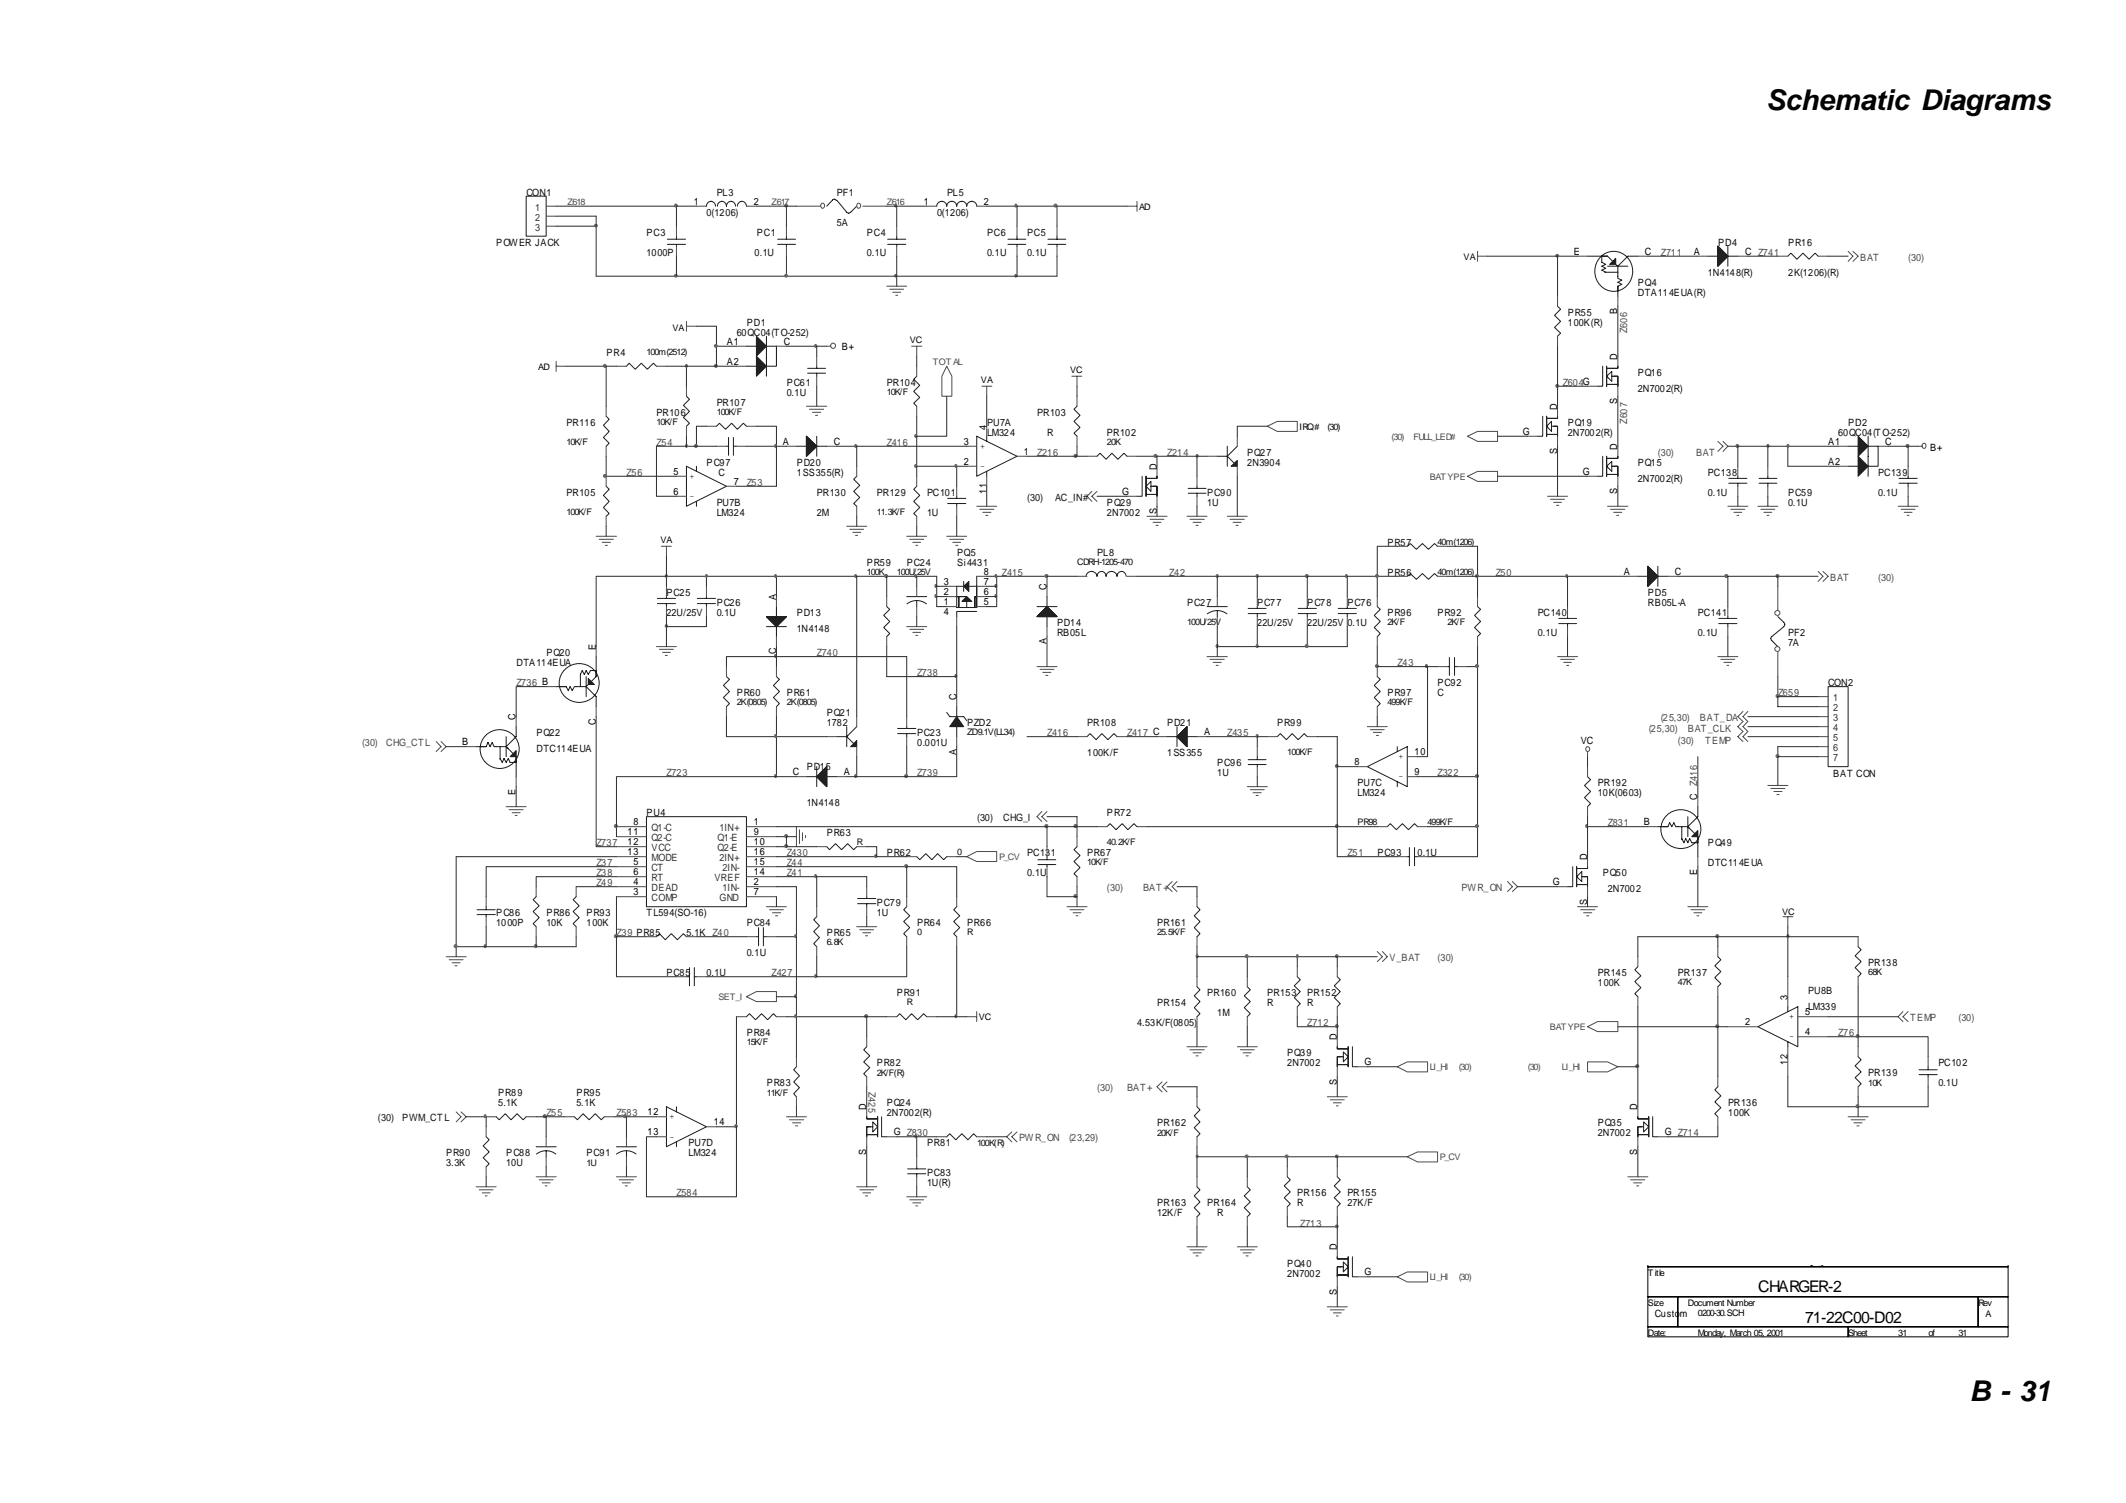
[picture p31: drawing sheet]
<svg xmlns="http://www.w3.org/2000/svg" width="297mm" height="210mm" viewBox="0 0 297 210" stroke-linecap="round" stroke-linejoin="round" font-family="sans-serif">
<defs><g id="words">
<g font-size="4">
<text x="246.7" y="15.4">Schematic Diagrams</text>
<text x="275.2" y="195.6">B - 31</text>
</g>
<g font-size="2.2">
<text x="242.8" y="176.4">ÂÅ¤Ñ ¹q ¸£</text>
<text x="245.6" y="180.4">CHARGER-2</text>
<text x="252.2" y="184.7">71-22C00-D02</text>
</g>
<g font-size="1.4" fill="#0d0d0d">
<text x="73.6" y="27.4">CON1</text>
<text x="100.1" y="27.4">PL3</text>
<text x="116.9" y="27.4">PF1</text>
<text x="132.3" y="27.4">PL5</text>
<text x="69.3" y="34.3">POWER JACK</text>
<text x="90.3" y="32.9">PC3</text>
<text x="90.3" y="35.7">1000P</text>
<text x="98.7" y="30.1">0(1206)</text>
<text x="105.4" y="35.7">0.1U</text>
<text x="105.7" y="32.9">PC1</text>
<text x="116.9" y="31.5">5A</text>
<text x="121.1" y="32.9">PC4</text>
<text x="121.1" y="35.7">0.1U</text>
<text x="130.9" y="30.1">0(1206)</text>
<text x="137.9" y="32.9">PC6</text>
<text x="137.9" y="35.7">0.1U</text>
<text x="143.5" y="32.9">PC5</text>
<text x="143.5" y="35.7">0.1U</text>
<text x="240.1" y="34.3">PD4</text>
<text x="249.8" y="34.3">PR16</text>
<text x="228.8" y="39.9">PQ4</text>
<text x="228.8" y="41.3">DTA114EUA(R)</text>
<text x="238.6" y="38.5">1N4148(R)</text>
<text x="249.8" y="38.5">2K(1206)(R)</text>
<text x="102.9" y="46.9">60QC04(TO-252)</text>
<text x="104.3" y="45.5">PD1</text>
<text x="219.1" y="44.1">PR55</text>
<text x="219.1" y="45.5">100K(R)</text>
<text x="84.7" y="49.7">PR4</text>
<text x="109.9" y="53.9">PC61</text>
<text x="123.9" y="53.9">PR104</text>
<text x="228.8" y="52.5">PQ16</text>
<text x="79.1" y="59.5">PR116</text>
<text x="91.7" y="58.1">PR106</text>
<text x="100.1" y="56.7">PR107</text>
<text x="109.9" y="55.3">0.1U</text>
<text x="137.9" y="59.5">PU7A</text>
<text x="144.9" y="58.1">PR103</text>
<text x="219.1" y="59.5">PQ19</text>
<text x="228.8" y="54.7">2N7002(R)</text>
<text x="258.2" y="59.5">PD2</text>
<text x="98.7" y="65.1">PC97</text>
<text x="111.3" y="65.1">PD20</text>
<text x="137.9" y="60.9">LM324</text>
<text x="146.3" y="60.9">R</text>
<text x="154.7" y="60.9">PR102</text>
<text x="174.3" y="63.7">PQ27</text>
<text x="174.3" y="65.1">2N3904</text>
<text x="219.1" y="60.9">2N7002(R)</text>
<text x="228.8" y="65.1">PQ15</text>
<text x="256.8" y="60.9">60QC04(T O-252)</text>
<text x="79.1" y="69.3">PR105</text>
<text x="100.1" y="70.7">PU7B</text>
<text x="100.4" y="66.5">C</text>
<text x="111.3" y="66.5">1SS355(R)</text>
<text x="114.1" y="69.3">PR130</text>
<text x="122.5" y="69.3">PR129</text>
<text x="129.5" y="69.3">PC101</text>
<text x="154.7" y="70.7">PQ29</text>
<text x="168.7" y="69.3">PC90</text>
<text x="168.7" y="70.7">1U</text>
<text x="228.8" y="67.3">2N7002(R)</text>
<text x="238.6" y="66.5">PC138</text>
<text x="238.6" y="69.3">0.1U</text>
<text x="249.8" y="69.3">PC59</text>
<text x="249.8" y="70.7">0.1U</text>
<text x="262.4" y="66.5">PC139</text>
<text x="262.4" y="69.3">0.1U</text>
<text x="100.1" y="72.1">LM324</text>
<text x="114.1" y="72.1">2M</text>
<text x="129.5" y="72.1">1U</text>
<text x="133.7" y="77.6">PQ5</text>
<text x="153.3" y="77.6">PL8</text>
<text x="154.7" y="72.1">2N7002</text>
<text x="193.9" y="76.2">PR57</text>
<text x="93.1" y="83.2">PC25</text>
<text x="121.1" y="79">PR59</text>
<text x="126.7" y="79">PC24</text>
<text x="133.7" y="79">Si4431</text>
<text x="193.9" y="80.4">PR56</text>
<text x="230.2" y="83.2">PD5</text>
<text x="93.1" y="86">22U/25V</text>
<text x="100.1" y="84.6">PC26</text>
<text x="100.1" y="86">0.1U</text>
<text x="111.3" y="86">PD13</text>
<text x="111.3" y="88.3">1N4148</text>
<text x="147.7" y="87.4">PD14</text>
<text x="147.7" y="88.8">RB05L</text>
<text x="165.9" y="84.6">PC27</text>
<text x="175.7" y="84.6">PC77</text>
<text x="175.7" y="87.4">22U/25V</text>
<text x="182.6" y="84.6">PC78</text>
<text x="182.6" y="87.4">22U/25V 0.1U</text>
<text x="188.3" y="84.6">PC76</text>
<text x="193.9" y="86">PR96</text>
<text x="200.9" y="86">PR92</text>
<text x="214.9" y="86">PC140</text>
<text x="214.9" y="88.8">0.1U</text>
<text x="230.2" y="84.6">RB05L-A</text>
<text x="237.2" y="86">PC141</text>
<text x="237.2" y="88.8">0.1U</text>
<text x="249.8" y="88.8">PF2</text>
<text x="72.2" y="93">DTA114EUA</text>
<text x="76.4" y="91.6">PQ20</text>
<text x="200.9" y="95.8">PC92</text>
<text x="249.8" y="90.2">7A</text>
<text x="255.4" y="95.8">CON2</text>
<text x="102.9" y="97.2">PR60</text>
<text x="109.9" y="97.2">PR61</text>
<text x="115.5" y="100">PQ21</text>
<text x="115.5" y="101.4">1782</text>
<text x="135.1" y="101.4">PZD2</text>
<text x="151.9" y="101.4">PR108</text>
<text x="163.1" y="101.4">PD21</text>
<text x="178.5" y="101.4">PR99</text>
<text x="193.9" y="97.2">PR97</text>
<text x="200.9" y="97.2">C</text>
<text x="75" y="102.8">PQ22</text>
<text x="75" y="105">DTC114EUA</text>
<text x="112.7" y="107.5">PD15</text>
<text x="128.1" y="102.8">PC23</text>
<text x="128.1" y="104.2">0.001U</text>
<text x="151.9" y="105.6">100K/F</text>
<text x="163.1" y="105.6">1SS355</text>
<text x="170.1" y="107">PC96</text>
<text x="90.3" y="114">PU4</text>
<text x="112.7" y="112.6">1N4148</text>
<text x="154.7" y="114">PR72</text>
<text x="170.1" y="108.4">1U</text>
<text x="189.7" y="109.8">PU7C</text>
<text x="189.7" y="111.2">LM324</text>
<text x="223.2" y="109.8">PR192</text>
<text x="223.2" y="111.2">10K(0603)</text>
<text x="256.1" y="108.5">BAT CON</text>
<text x="115.5" y="116.8">PR63</text>
<text x="123.9" y="119.6">PR62</text>
<text x="143.5" y="119.6">PC131</text>
<text x="151.9" y="119.6">PR67</text>
<text x="192.5" y="119.6">PC93</text>
<text x="198.1" y="119.6">0.1U</text>
<text x="238.6" y="118.2">PQ49</text>
<text x="143.5" y="122.4">0.1U</text>
<text x="223.9" y="122.4">PQ50</text>
<text x="224.6" y="124.6">2N7002</text>
<text x="238.6" y="121">DTC114EUA</text>
<text x="69.3" y="127.9">PC86</text>
<text x="69.3" y="129.3">1000P</text>
<text x="76.4" y="127.9">PR86</text>
<text x="76.4" y="129.3">10K</text>
<text x="81.9" y="127.9">PR93</text>
<text x="81.9" y="129.3">100K</text>
<text x="90.3" y="127.9">TL594(SO-16)</text>
<text x="95.9" y="130.7">5.1K Z40</text>
<text x="104.3" y="129.3">PC84</text>
<text x="115.5" y="130.7">PR65</text>
<text x="122.5" y="126.5">PC79</text>
<text x="122.5" y="127.9">1U</text>
<text x="128.1" y="129.3">PR64</text>
<text x="135.1" y="129.3">PR66</text>
<text x="161.7" y="129.3">PR161</text>
<text x="93.1" y="136.3">PC85</text>
<text x="98.7" y="136.3">0.1U</text>
<text x="104.3" y="133.5">0.1U</text>
<text x="223.2" y="136.3">PR145</text>
<text x="223.2" y="137.7">100K</text>
<text x="234.4" y="136.3">PR137</text>
<text x="261" y="134.9">PR138</text>
<text x="125.3" y="139.1">PR91</text>
<text x="158.9" y="143.3">4.53K/F(0805)</text>
<text x="161.7" y="140.5">PR154</text>
<text x="168.7" y="139.1">PR160</text>
<text x="170.1" y="141.9">1M</text>
<text x="177.1" y="139.1">PR153</text>
<text x="177.1" y="140.5">R</text>
<text x="182.6" y="139.1">PR152</text>
<text x="182.6" y="140.5">R</text>
<text x="252.6" y="138.9">PU8B</text>
<text x="252.6" y="141.1">LM339</text>
<text x="104.3" y="144.7">PR84</text>
<text x="122.5" y="148.9">PR82</text>
<text x="179.9" y="147.5">PQ39</text>
<text x="179.9" y="148.9">2N7002</text>
<text x="270.8" y="148.9">PC102</text>
<text x="69.6" y="153.1">PR89</text>
<text x="69.6" y="154.5">5.1K</text>
<text x="80.5" y="153.1">PR95</text>
<text x="80.5" y="154.5">5.1K</text>
<text x="107.1" y="151.7">PR83</text>
<text x="123.9" y="154.5">PQ24</text>
<text x="123.9" y="155.9">2N7002(R)</text>
<text x="241.5" y="154.5">PR136</text>
<text x="241.5" y="155.9">100K</text>
<text x="261" y="150.3">PR139</text>
<text x="270.8" y="151.7">0.1U</text>
<text x="62.3" y="161.5">PR90</text>
<text x="70.7" y="161.5">PC88</text>
<text x="81.9" y="161.5">PC91</text>
<text x="96.2" y="160.1">PU7D</text>
<text x="96.2" y="161.5">LM324</text>
<text x="129.5" y="160.1">PR81</text>
<text x="161.7" y="157.3">PR162</text>
<text x="223.2" y="157.3">PQ35</text>
<text x="223.2" y="158.7">2N7002</text>
<text x="62.3" y="162.9">3.3K</text>
<text x="70.7" y="162.9">10U</text>
<text x="129.5" y="164.3">PC83</text>
<text x="129.5" y="165.7">1U(R)</text>
<text x="181.3" y="167.1">PR156</text>
<text x="188.3" y="167.1">PR155</text>
<text x="161.7" y="168.5">PR163</text>
<text x="161.7" y="169.9">12K/F</text>
<text x="168.7" y="168.5">PR164</text>
<text x="170.1" y="169.9">R</text>
<text x="181.3" y="168.5">R</text>
<text x="188.3" y="168.5">27K/F</text>
<text x="179.9" y="176.9">PQ40</text>
<text x="179.9" y="178.3">2N7002</text>
</g>
<g font-size="1.4" fill="#343434">
<text x="74.8" y="29.4">1</text>
<text x="74.8" y="30.8">2</text>
<text x="74.8" y="32.2">3</text>
<text x="256.1" y="97.9">1</text>
<text x="256.1" y="99.3">2</text>
<text x="256.1" y="100.7">3</text>
<text x="256.1" y="102.1">4</text>
<text x="256.1" y="103.5">5</text>
<text x="256.1" y="104.9">6</text>
<text x="256.1" y="106.3">7</text>
<text x="91" y="116.1">Q1-C</text>
<text x="91" y="117.5">Q2-C</text>
<text x="91" y="118.9">VCC</text>
<text x="100.3" y="117.5">Q1-E</text>
<text x="100.3" y="118.9">Q2-E</text>
<text x="100.5" y="116.1">1IN+</text>
<text x="91" y="120.3">MODE</text>
<text x="91" y="121.7">CT</text>
<text x="91" y="123.1">RT</text>
<text x="91" y="124.5">DEAD</text>
<text x="91" y="125.9">COMP</text>
<text x="99.8" y="123.1">VREF</text>
<text x="100.5" y="120.3">2IN+</text>
<text x="100.5" y="125.9">GND</text>
<text x="100.9" y="121.7">2IN-</text>
<text x="100.9" y="124.5">1IN-</text>
</g>
<g font-size="1.4">
<text x="96.9" y="28.6">1</text>
<text x="105.3" y="28.6">2</text>
<text x="129.1" y="28.6">1</text>
<text x="137.5" y="28.6">2</text>
<text x="219.9" y="35.6">E</text>
<text x="229.8" y="35.6">C</text>
<text x="236.7" y="35.6">A</text>
<text x="243.8" y="35.6">C Z741</text>
<text x="226" y="43.9" transform="rotate(-90 226 43.9)">B</text>
<text x="101.5" y="48.1">A1</text>
<text x="101.5" y="50.9">A2</text>
<text x="109.5" y="48.1">C</text>
<text x="117.6" y="48.9">B+</text>
<text x="226" y="50.2" transform="rotate(-90 226 50.2)">D</text>
<text x="137.8" y="60" transform="rotate(-90 137.8 60)">4</text>
<text x="217.6" y="57.2" transform="rotate(-90 217.6 57.2)">D</text>
<text x="226" y="56.5" transform="rotate(-90 226 56.5)">S</text>
<text x="109.4" y="62.2">A</text>
<text x="116.5" y="62.2">C</text>
<text x="134.7" y="62.2">3</text>
<text x="134.7" y="64.9">2</text>
<text x="143.1" y="63.5">1</text>
<text x="161.6" y="65.6" transform="rotate(-90 161.6 65.6)">D</text>
<text x="212.7" y="60.8">G</text>
<text x="217.6" y="63.5" transform="rotate(-90 217.6 63.5)">S</text>
<text x="226" y="62.8" transform="rotate(-90 226 62.8)">D</text>
<text x="255.4" y="62.2">A1</text>
<text x="255.4" y="64.9">A2</text>
<text x="263.4" y="62.2">C</text>
<text x="269.7" y="63">B+</text>
<text x="94.1" y="66.3">5</text>
<text x="94.1" y="69.1">6</text>
<text x="102.5" y="67.7">7</text>
<text x="137.8" y="69.1" transform="rotate(-90 137.8 69.1)">11</text>
<text x="156.8" y="69.1">G</text>
<text x="161.6" y="71.8" transform="rotate(-90 161.6 71.8)">S</text>
<text x="221.1" y="66.3">G</text>
<text x="226" y="69.1" transform="rotate(-90 226 69.1)">S</text>
<text x="108.4" y="83.7" transform="rotate(-90 108.4 83.7)">A</text>
<text x="131.9" y="83.1">2</text>
<text x="131.9" y="81.7">3</text>
<text x="137.5" y="83.1">6</text>
<text x="137.5" y="81.7">7</text>
<text x="137.5" y="80.3">8</text>
<text x="146.2" y="82.3" transform="rotate(-90 146.2 82.3)">C</text>
<text x="226.9" y="80.3">A</text>
<text x="234" y="80.3">C</text>
<text x="131.9" y="85.9">4</text>
<text x="131.9" y="84.5">1</text>
<text x="137.5" y="84.5">5</text>
<text x="83.3" y="90.7" transform="rotate(-90 83.3 90.7)">E</text>
<text x="108.4" y="91.4" transform="rotate(-90 108.4 91.4)">C</text>
<text x="146.2" y="90" transform="rotate(-90 146.2 90)">A</text>
<text x="72" y="100.5" transform="rotate(-90 72 100.5)">C</text>
<text x="83.3" y="101.2" transform="rotate(-90 83.3 101.2)">C</text>
<text x="133.6" y="97.7" transform="rotate(-90 133.6 97.7)">C</text>
<text x="64.6" y="104.1">B</text>
<text x="133.6" y="105.4" transform="rotate(-90 133.6 105.4)">A</text>
<text x="168.3" y="102.7">A</text>
<text x="189.3" y="106.9">8</text>
<text x="197.6" y="105.5">10</text>
<text x="220.9" y="103.9">VC</text>
<text x="72" y="111" transform="rotate(-90 72 111)">E</text>
<text x="110.8" y="108.3">C</text>
<text x="117.9" y="108.3">A</text>
<text x="197.6" y="108.3">9</text>
<text x="237.1" y="111.7" transform="rotate(-90 237.1 111.7)">C</text>
<text x="87.7" y="116.6">11</text>
<text x="87.7" y="118">12</text>
<text x="87.7" y="119.4">13</text>
<text x="88.5" y="115.2">8</text>
<text x="105.3" y="115.2">1</text>
<text x="105.3" y="116.6">9</text>
<text x="105.3" y="118">10</text>
<text x="105.3" y="119.4">16</text>
<text x="229.7" y="115.2">B</text>
<text x="88.5" y="120.8">5</text>
<text x="88.5" y="122.2">6</text>
<text x="88.5" y="123.6">4</text>
<text x="88.5" y="125">3</text>
<text x="105.3" y="120.8">15</text>
<text x="105.3" y="122.2">14</text>
<text x="105.3" y="123.6">2</text>
<text x="105.3" y="125">7</text>
<text x="216.9" y="123.6">G</text>
<text x="221.8" y="120.1" transform="rotate(-90 221.8 120.1)">D</text>
<text x="237.1" y="122.2" transform="rotate(-90 237.1 122.2)">E</text>
<text x="221.8" y="126.4" transform="rotate(-90 221.8 126.4)">S</text>
<text x="243.8" y="143.2">2</text>
<text x="249.7" y="139.6" transform="rotate(-90 249.7 139.6)">3</text>
<text x="252.2" y="141.8">5</text>
<text x="186.8" y="145.2" transform="rotate(-90 186.8 145.2)">D</text>
<text x="190.7" y="148.8">G</text>
<text x="249.7" y="148.7" transform="rotate(-90 249.7 148.7)">12</text>
<text x="252.2" y="144.6">4</text>
<text x="90.4" y="155.8">12</text>
<text x="121" y="155" transform="rotate(-90 121 155)">D</text>
<text x="186.8" y="151.5" transform="rotate(-90 186.8 151.5)">S</text>
<text x="228.8" y="155" transform="rotate(-90 228.8 155)">D</text>
<text x="90.4" y="158.5">13</text>
<text x="99.7" y="157.1">14</text>
<text x="121" y="161.3" transform="rotate(-90 121 161.3)">S</text>
<text x="124.9" y="158.5">G Z830</text>
<text x="228.8" y="161.3" transform="rotate(-90 228.8 161.3)">S</text>
<text x="232.6" y="158.5">G Z714</text>
<text x="186.8" y="174.6" transform="rotate(-90 186.8 174.6)">D</text>
<text x="190.7" y="178.1">G</text>
<text x="186.8" y="180.9" transform="rotate(-90 186.8 180.9)">S</text>
<text x="231.2" y="184">Custom</text>
</g>
<g font-size="1.4" fill="#4a4a4a">
<text x="232.1" y="35.7">Z711</text>
<text x="259.9" y="36.4">BAT</text>
<text x="266.6" y="36.4">(30)</text>
<text x="227.4" y="46.6" transform="rotate(-90 227.4 46.6)">Z606</text>
<text x="218.3" y="53.9">Z604G</text>
<text x="227.4" y="59.1" transform="rotate(-90 227.4 59.1)">Z607</text>
<text x="91.7" y="62.3">Z54</text>
<text x="123.9" y="62.3">Z416</text>
<text x="144.9" y="63.7">Z216</text>
<text x="163.1" y="63.7">Z214</text>
<text x="231.6" y="63.7">(30)</text>
<text x="237" y="63.7">BAT</text>
<text x="87.5" y="66.5">Z56</text>
<text x="104.3" y="67.9">Z53</text>
<text x="140" y="80.4">Z415</text>
<text x="163.3" y="80.4">Z42</text>
<text x="209" y="80.4">Z50</text>
<text x="255.7" y="81.1">BAT</text>
<text x="262.4" y="81.1">(30)</text>
<text x="72.2" y="95.8">Z736 B</text>
<text x="114.1" y="91.6">Z740</text>
<text x="128.1" y="94.4">Z738</text>
<text x="195.3" y="93">Z43</text>
<text x="232.1" y="100.7">(25,30)</text>
<text x="237.5" y="100.7">BAT_DA</text>
<text x="248.4" y="97.2">Z659</text>
<text x="50.6" y="104.2">(30)</text>
<text x="54" y="104.2">CHG_CTL</text>
<text x="146.3" y="102.8">Z416</text>
<text x="157.5" y="102.8">Z417 C</text>
<text x="171.5" y="102.8">Z435</text>
<text x="230.4" y="102.2">(25,30)</text>
<text x="234.4" y="103.9">(30)</text>
<text x="235.8" y="102.2">BAT_CLK</text>
<text x="238.2" y="103.9">TEMP</text>
<text x="93.1" y="108.4">Z723</text>
<text x="128.1" y="108.4">Z739</text>
<text x="200.9" y="108.4">Z322</text>
<text x="237.1" y="109.7" transform="rotate(-90 237.1 109.7)">Z416</text>
<text x="83.3" y="118.2">Z737</text>
<text x="109.9" y="119.6">Z430</text>
<text x="188.3" y="119.6">Z51</text>
<text x="224.6" y="115.4">Z831</text>
<text x="83.3" y="123.7">Z49</text>
<text x="83.3" y="121">Z37</text>
<text x="83.3" y="122.4">Z38</text>
<text x="109.9" y="122.4">Z41</text>
<text x="109.9" y="121">Z44</text>
<text x="154.7" y="124.5">(30)</text>
<text x="159.7" y="124.5">BAT +</text>
<text x="204.2" y="124.5">PWR_ON</text>
<text x="86.1" y="130.7">Z39 PR85</text>
<text x="107.8" y="136.3">Z427</text>
<text x="194.1" y="134.2">V_BAT</text>
<text x="200.9" y="134.2">(30)</text>
<text x="182.6" y="143.3">Z712</text>
<text x="266.9" y="142.6">TEMP</text>
<text x="273.6" y="142.6">(30)</text>
<text x="256.8" y="144.7">Z76</text>
<text x="76.3" y="155.9">Z55</text>
<text x="86.1" y="155.9">Z583</text>
<text x="121.4" y="152.5" transform="rotate(90 121.4 152.5)">Z425</text>
<text x="153.3" y="152.4">(30)</text>
<text x="157.5" y="152.4">BAT+</text>
<text x="142.4" y="159.4">PW R_ON</text>
<text x="149.4" y="159.4">(23,29)</text>
<text x="94.5" y="167.1">Z584</text>
<text x="181.7" y="171.3">Z713</text>
</g>
<g font-size="1.4" fill="#101010">
<text x="143.5" y="69.9">(30)</text>
<text x="147.4" y="69.9">AC_IN#</text>
<text x="136.5" y="114.7">(30)</text>
<text x="140.1" y="114.7">CHG_I</text>
<text x="52.8" y="156.6">(30)</text>
<text x="56.2" y="156.6">PWM_CT L</text>
</g>
<g font-size="1.3" fill="#4a4a4a">
<text x="79.3" y="28.6">Z618</text>
<text x="107.8" y="28.6">Z617</text>
<text x="123.9" y="28.6">Z616</text>
<text x="130.3" y="51">TOT AL</text>
<text x="194.4" y="61.4">(30)</text>
<text x="197.5" y="61.4">FULL_LED#</text>
<text x="199.8" y="67">BATYPE</text>
<text x="139.6" y="120.1">P_CV</text>
<text x="100.4" y="139.7">SET_I</text>
<text x="216.5" y="143.9">BATYPE</text>
<text x="199.8" y="149.5">LI_HI</text>
<text x="203.8" y="149.5">(30)</text>
<text x="213.5" y="149.5">(30)</text>
<text x="218.2" y="149.5">LI_HI</text>
<text x="201.1" y="162.1">P_CV</text>
<text x="199.8" y="178.8">LI_HI</text>
<text x="203.8" y="178.8">(30)</text>
</g>
<g font-size="1.3">
<text x="159.2" y="29.3">AD</text>
<text x="204.5" y="36.3">VA</text>
<text x="94" y="46.2">VA</text>
<text x="127.1" y="47.9">VC</text>
<text x="75.2" y="51.7">AD</text>
<text x="137.1" y="53.5">VA</text>
<text x="149.5" y="52.1">VC</text>
<text x="181.5" y="60">IRQ#</text>
<text x="185.5" y="60">(30)</text>
<text x="92.3" y="75.8">VA</text>
<text x="249" y="127.8">VC</text>
<text x="136.8" y="142.5">VC</text>
<text x="230.2" y="178.1">Title</text>
<text x="230.2" y="182.3">Size</text>
<text x="235.8" y="182.3">Document Number</text>
<text x="237.2" y="183.7">0200-30.SCH</text>
<text x="276.4" y="182.3">Rev</text>
<text x="277.4" y="183.9">A</text>
<text x="230.2" y="186.5">Date:</text>
<text x="237.2" y="186.5">Monday, March 05, 2001</text>
<text x="258.2" y="186.5">Sheet</text>
<text x="265.2" y="186.5">31</text>
<text x="269.4" y="186.5">of</text>
<text x="273.6" y="186.5">31</text>
</g>
<g font-size="1.3" fill="#0d0d0d">
<text x="90.3" y="49.6">100m(2512)</text>
<text x="91.7" y="59.4">10K/F</text>
<text x="100.1" y="58">100K/F</text>
<text x="123.9" y="55.2">10K/F</text>
<text x="79.1" y="62.2">10K/F</text>
<text x="154.7" y="62.2">20K</text>
<text x="79.1" y="71.9">100K/F</text>
<text x="122.5" y="71.9">11.3K/F</text>
<text x="200.9" y="76.1">40m(1206)</text>
<text x="121.1" y="80.3">100K</text>
<text x="125.3" y="80.3">100U/25V</text>
<text x="150.5" y="78.9">CDRH-1205-470</text>
<text x="200.9" y="80.3">40m(1206)</text>
<text x="165.9" y="87.3">100U/25V</text>
<text x="193.9" y="87.3">2K/F</text>
<text x="202.2" y="87.3">2K/F</text>
<text x="102.9" y="98.5">2K(0805)</text>
<text x="109.9" y="98.5">2K(0805)</text>
<text x="193.9" y="98.5">499K/F</text>
<text x="135.1" y="102.7">ZD9.1V(LL34)</text>
<text x="179.9" y="105.5">100K/F</text>
<text x="119.7" y="118">R</text>
<text x="133.7" y="119.4">0</text>
<text x="154.7" y="118">40.2K/F</text>
<text x="189.7" y="115.2">PR98</text>
<text x="199.5" y="115.2">499K/F</text>
<text x="151.9" y="120.8">10K/F</text>
<text x="128.1" y="130.6">0</text>
<text x="135.1" y="130.6">R</text>
<text x="161.7" y="130.6">25.5K/F</text>
<text x="115.5" y="132">6.8K</text>
<text x="234.4" y="137.6">47K</text>
<text x="261" y="136.2">68K</text>
<text x="126.7" y="140.4">R</text>
<text x="104.3" y="146">15K/F</text>
<text x="107.1" y="153">11K/F</text>
<text x="122.5" y="150.2">2K/F(R)</text>
<text x="261" y="151.6">10K</text>
<text x="136.5" y="160">100K(R)</text>
<text x="161.7" y="158.6">20K/F</text>
<text x="81.9" y="162.8">1U</text>
</g>
<g font-size="1.3" fill="#1b1b1b">
<text x="136.9" y="62.7">+</text>
<text x="136.9" y="65.5">-</text>
<text x="96.3" y="66.9">+</text>
<text x="96.3" y="69.7">-</text>
<text x="195.4" y="106.1">+</text>
<text x="195.4" y="108.8">-</text>
<text x="250" y="142.4">+</text>
<text x="250" y="145.2">-</text>
<text x="93.5" y="156.3">+</text>
<text x="93.5" y="159.1">-</text>
</g>
</g></defs>
<path d="M230.2 174.1h50.4v2.8h-50.4zM230.2 176.9h50.4v4.2h-50.4zM230.2 181.1h4.2v4.2h-4.2zM230.2 185.3h28v1.4h-28zM234.4 181.1h42v4.2h-42zM258.2 185.3h22.4v1.4h-22.4zM276.4 181.1h4.2v4.2h-4.2z" fill="none" stroke="#000" stroke-width=".14"/>
<g fill="none" stroke="#4a4a4a" stroke-width=".14">
<path d="M123.9 40h2.8M157.5 28.8h1.4M158.9 28.1v1.4M206.4 35.8h1.4M206.4 35.1v1.4M258.2 35.1l.7 .7-.7 .7M258.9 35.1l.7 .7-.7 .7M77.7 51.1h1.4M77.7 50.5v1.4M84.7 56.7v1.4M86.1 51.1h1.4M91.7 51.1h1.4"/>
<path d="M95.9 45.6h1.4M95.9 44.9v1.4M98.7 59.5h1.4M102.9 51.1h1.4M102.9 48.4h1.4M104.3 59.5h1.4M108.5 48.4h1.4M112.7 56.7h2.8M113.1 57.2h2M113.5 57.6h1.2M113.9 58h.3M114.1 49.7v1.4"/>
<path d="M114.1 52.5v1.4M115.5 48.4h.6M124.3 40.4h2M124.7 40.8h1.1M125.2 41.2h.2M127.4 48.4h1.4M128.1 48.4v1.3M128.1 51.1v1.4M128.1 56.7v1.4M137.2 53.9h1.4M137.9 53.9v1.4M149.8 52.5h1.4"/>
<path d="M150.5 52.5v1.4M150.5 55.3v1.4M83.3 74.9h2.8M83.7 75.3h2M84.1 75.7h1.2M84.6 76.2h.3M84.7 62.3v1.4M84.7 66.5v1.4M84.7 72.1v1.4M92.4 76.3h1.4M93.1 76.3v1.4M94.5 69.3h1.4"/>
<path d="M94.5 66.5h1.4M100.1 62.3h1.4M101.5 67.9h1.4M102.9 62.3h1.4M109.9 62.3h1.4M115.5 62.3h1.4M118.3 73.5h2.8M118.7 73.9h2M119.1 74.3h1.1M119.5 74.8h.3M119.7 65.1v1.4M119.7 70.7v1.4"/>
<path d="M126.7 74.9h2.8M127.1 75.3h2M127.5 75.7h1.1M128 76.2h.2M132.3 74.9h2.8M132.7 75.3h1.9M133.1 75.7h1.1M133.5 76.2h.3M133.7 67.9v1.4M133.7 70.7v1.4M136.5 70.7h2.8M136.9 71.1h2"/>
<path d="M137.3 71.6h1.2M137.7 72h.3M150.5 60.9v1.4M151.9 63.7h1.4M152.6 68.6l-.7 .7 .7 .7M153.3 68.6l-.7 .7 .7 .7M157.5 63.7h1.4M160.3 72.1h2.7M160.7 72.5h1.9M161.1 72.9h1.1M161.5 73.4h.3M165.8 72.1h2.8"/>
<path d="M166.3 72.5h2M166.7 72.9h1.1M167.1 73.4h.3M167.2 66.5v1.4M167.2 69.3v1.4M168.6 63.7h1.5M171.5 72.1h2.8M171.9 72.5h1.9M172.3 72.9h1.1M172.7 73.4h.3M172.9 60.9v1.4M172.9 65.1v1.4"/>
<path d="M195.2 76.3h1.4M200.9 76.3h1.3M216.2 69.3h2.8M216.6 69.7h2M217.1 70.2h1.1M217.5 70.6h.3M224.6 70.7h2.8M225 71.1h2M225.4 71.6h1.2M225.9 72h.3M240 61.6l.7 .7-.7 .7M240.7 61.6l.7 .7-.7 .7"/>
<path d="M241.4 70.7h2.8M241.8 71.1h2M242.3 71.6h1.1M242.7 72h.2M245.6 70.7h2.8M246 71.1h2M246.4 71.6h1.1M246.9 72h.3M247 65.1v1.4M247 67.9v1.4M254 79.8l.7 .7-.7 .7M254.7 79.8l.7 .7-.7 .7"/>
<path d="M256.8 62.3h1.4M256.8 65.1h1.4M262.4 62.3h1.4M265.2 70.7h2.8M265.6 71.1h2M266 71.6h1.1M266.5 72h.2M268 62.3h.5M268.7 62a.32 .32 0 0 1 .4 .3 .32 .32 0 0 1-.4 .3 .4 .4 0 0 1 0-.6zM91.7 90.3h2.8M92.1 90.7h2M92.6 91.1h1.1"/>
<path d="M92.9 91.5h.3M126.7 87.5h2.8M127.1 87.9h2M127.5 88.3h1.1M128 88.7h.2M144.9 93.1h2.8M145.3 93.5h2M145.7 93.9h1.1M146.1 94.3h.3M168.6 91.7h2.9M169.1 92.1h1.9M169.5 92.5h1.1"/>
<path d="M169.9 92.9h.3M192.4 83.3v1.4M192.4 88.9v1.4M192.4 93.1v1.4M192.4 98.7v1.4M200.9 93.1h1.3M203.6 93.1h1.4M206.4 83.3v1.4M206.4 88.9v1.4M217.6 91.7h2.8M218 92.1h2M218.5 92.5h1.1"/>
<path d="M218.9 92.9h.3M240 91.7h2.8M240.4 92.1h2M240.9 92.5h1.1M241.3 92.9h.2M243.5 99.4l-.7 .7 .7 .7-.7 .7 .7 .7-.7 .7 .7 .7M244.2 99.4l-.7 .7 .7 .7-.7 .7 .7 .7-.7 .7 .7 .7M60.9 103.6l.7 .7-.7 .7M61.6 103.6l.7 .7-.7 .7M70.7 112.7h2.8M71.1 113.1h2M71.6 113.5h1.1"/>
<path d="M72 113.9h.2M111.3 115.5v2.7M111.7 115.9v1.9M112.1 116.3v1.1M112.5 116.7v.3M145.6 113.3l-.7 .8 .7 .6M146.3 113.3l-.7 .8 .7 .6M150.5 102.9h1.4M153.3 115.5h1.4M156.1 102.9h1.4M158.9 115.5h1.4M161.7 102.9h1.3"/>
<path d="M167.2 102.9h1.4M174.3 109.9h2.8M174.7 110.3h1.9M175.1 110.7h1.1M175.5 111.1h.3M175.7 104.3v1.4M175.7 107.1v1.4M177.1 102.9h1.4M182.6 102.9h1.4M189.6 107.1h1.4M191 101.5h2.8M191.5 101.9h1.9"/>
<path d="M191.9 102.3h1.1M192.3 102.7h.3M192.4 115.5h1.4M195.2 119.6h1.4M196.6 105.7h1.5M196.6 108.5h1.5M198.1 115.5h1.4M198.1 119.6h1.4M221.7 104.3a.31 .31 0 0 1 .4 .3 .31 .31 0 0 1-.4 .3 .39 .39 0 0 1 0-.6zM221.8 105.1v.6M247 109.7h2.8M247.4 110.1h2"/>
<path d="M247.8 110.5h1.2M248.3 111h.3M62.3 133.6h2.8M62.8 134h1.9M63.2 134.5h1.1M63.6 134.9h.3M67.9 125.2v1.4M67.9 128v1.4M74.9 123.8v1.4M74.9 129.4v1.4M80.5 123.8v1.4M80.5 129.4v1.4"/>
<path d="M90.3 130.8h1.4M95.9 130.8h1.4M104.3 130.8h1.4M107.1 126.6h2.8M107.1 130.8h1.4M107.5 127h2M107.9 127.5h1.2M108.4 127.9h.3M114.1 126.6v1.4M114.1 132.2v1.4M119.7 129.4h2.8M120.1 129.8h2"/>
<path d="M120.5 130.3h1.1M120.9 130.7h.3M149.1 126.6h2.8M149.5 127h1.9M149.9 127.5h1.1M150.3 127.9h.3M163.8 123.1l-.8 .7 .8 .7M164.4 123.1l-.6 .7 .6 .7M192.4 132.9l.7 .7-.7 .7M193.1 132.9l.7 .7-.7 .7M210.6 123.1l.7 .7-.7 .7M211.3 123.1l.7 .7-.7 .7"/>
<path d="M220.4 126.6h2.8M220.8 127h2M221.3 127.5h1.1M221.7 127.9h.3M235.8 126.6h2.8M236.2 127h2M236.7 127.5h1.1M237.1 127.9h.2M249.1 128h1.4M249.8 128v1.4M63.7 155.3l.7 .7-.7 .7M64.4 155.3l.7 .7-.7 .7"/>
<path d="M67.9 156h1.4M67.9 157.4v1.4M73.5 156h1.4M76.3 158.8v1.4M102.9 142h1.4M108.5 142h1.4M109.9 156h2.8M110.3 156.4h2M110.7 156.8h1.2M111.1 157.2h.3M111.3 147.6v1.4M111.3 153.2v1.4"/>
<path d="M121.1 144.8v1.4M121.1 150.4v1.4M123.9 142h1.4M129.5 142h1.4M135.1 142h1.4M136.5 141.3v1.4M141.4 158.1l-.7 .7 .7 .7M142.1 158.1l-.7 .7 .7 .7M162.4 151.1l-.7 .7 .7 .7M163 151.1l-.6 .7 .6 .7M165.8 146.2h2.8M166.3 146.6h2"/>
<path d="M166.7 147h1.1M167.1 147.5h.3M172.9 146.2h2.8M173.3 146.6h1.9M173.7 147h1.1M174.1 147.5h.3M185.4 153.2h2.8M185.9 153.6h1.9M186.3 154h1.1M186.7 154.4h.3M258.2 156h2.8M258.6 156.4h2"/>
<path d="M259 156.8h1.2M259.4 157.2h.3M265.9 141.3l-.7 .7 .7 .7M266.6 141.3l-.7 .7 .7 .7M66.5 165.7h2.8M67 166.2h1.9M67.4 166.6h1.1M67.8 167h.3M67.9 162.9v1.4M74.9 164.3h2.8M75.3 164.8h2M75.8 165.2h1.1"/>
<path d="M76.2 165.6h.2M76.3 161.6v1.3M86.1 164.3h2.8M86.5 164.8h2M86.9 165.2h1.2M87.4 165.6h.3M119.7 165.7h2.8M120.1 166.2h2M120.5 166.6h1.1M120.9 167h.3M126.7 167.1h2.8M127.1 167.6h2"/>
<path d="M127.5 168h1.1M128 168.4h.2M165.8 174.1h2.8M166.3 174.5h2M166.7 175h1.1M167.1 175.4h.3M172.9 174.1h2.8M173.3 174.5h1.9M173.7 175h1.1M174.1 175.4h.3M227.4 164.3h2.8M227.8 164.8h2"/>
<path d="M228.2 165.2h1.2M228.7 165.6h.3M185.4 182.5h2.8M185.9 182.9h1.9M186.3 183.4h1.1M186.7 183.8h.3"/>
<circle cx="116.4" cy="48.3" r=".35"/>
</g>
<g fill="none" stroke="#1b1b1b" stroke-width=".14">
<path d="M84.7 58.1l.4 .5-.8 .8 .8 .8-.8 .9 .8 .8-.4 .4M87.5 51.1l.4-.4 .9 .9 .8-.9 .8 .9 .9-.9 .4 .4M100.1 59.5l.4-.4 .9 .9 .8-.9 .8 .9 .9-.9 .4 .4M104.3 48.4h1.4M104.3 51.1h1.4M107.1 48.4h1.4v2.7h-1.4M107.1 47v5.5M112.8 52.1h2.5M112.8 51.4h2.5M114.1 51.1v.3M114.1 52.1v.4M128.1 52.5l-.4 .5 .8 .8-.8 .9 .8 .8-.8 .8 .4 .4"/>
<path d="M150.5 56.7l-.4 .5 .8 .8-.8 .9 .8 .8-.8 .8 .4 .4M84.7 67.9l.4 .4-.8 .9 .8 .8-.8 .9 .8 .8-.4 .4M95.9 65.1l5.6 2.8-5.6 2.8zM97.3 65.1v.7M97.3 70v.7M101.5 62.3h.3M101.8 61.1v2.5M102.5 62.3h.4M102.5 61.1v2.5M111.3 62.3h1.4M114.1 62.3h1.4M114.1 60.9v2.8"/>
<path d="M119.7 66.5l-.4 .4 .8 .9-.8 .8 .8 .9-.8 .8 .4 .4M132.4 70.3h2.5M132.4 69.6h2.5M133.7 69.3v.3M133.7 70.3v.4M153.3 63.7l.4-.4 .8 .8 .8-.8 .9 .8 .8-.8 .5 .4M166 68.9h2.5M166 68.2h2.5M167.2 67.9v.3M167.2 68.9v.4M170.1 63.7h1.4M171.5 62.3v2.8"/>
<path d="M172.9 62.3l-1.4 1.4 .9 1M196.6 76.3l.4-.4 .9 .8 .8-.8 .9 .8 .8-.8 .5 .4M245.8 67.5h2.5M245.8 66.8h2.5M247 66.5v.3M247 67.5v.4M258.2 62.3h1.4M258.2 65.1h1.4M261 62.3h1.4v2.8h-1.4M261 60.9v5.6M192.4 84.7l.5 .4-.9 .8 .9 .9-.9 .8 .9 .9-.5 .4M192.4 94.5l.5 .4-.9 .8 .9 .9-.9 .8 .9 .9-.5 .4"/>
<path d="M202.2 93.1h.3M202.5 91.8v2.5M203.2 93.1h.4M203.2 91.8v2.5M206.4 84.7l.5 .4-.9 .8 .9 .9-.9 .8 .9 .9-.5 .4M247.5 88.9a.41 .41 0 0 0 0 .6l.9 .8M248.4 86.1l.8 .8M249.2 87a.32 .32 0 0 1 0 .5M249.2 87.5l-1.7 1.4M151.9 102.9l.4-.4 .8 .8 .8-.8 .9 .8 .8-.8 .5 .4M154.7 115.5l.4-.5 .8 .9 .9-.9 .8 .9 .8-.9 .5 .5M163 102.9h1.4"/>
<path d="M164.4 101.5v2.8M165.8 102.9h1.4M174.4 106.1h2.5M174.4 106.8h2.5M175.7 105.7v.4M175.7 106.8v.3M178.5 102.9l.4-.4 .8 .8 .8-.8 .9 .8 .8-.8 .4 .4M191 107.1l5.6-2.8v5.6zM193.8 115.5l.4-.5 .9 .9 .8-.9 .9 .9 .8-.9 .5 .5M195.2 104.3v.7M195.2 109.1v.8M196.6 119.6h.3"/>
<path d="M196.9 118.4v2.5M197.6 119.6h.5M197.6 118.4v2.5M66.7 127h2.5M66.7 127.7h2.5M67.9 126.6v.4M67.9 127.7v.3M74.9 125.2l-.4 .5 .8 .8-.8 .8 .8 .9-.8 .8 .4 .4M80.5 125.2l-.4 .5 .8 .8-.8 .8 .8 .9-.8 .8 .4 .4M91.7 130.8l.4-.4 .8 .8 .9-.8 .8 .8 .9-.8 .4 .4M105.7 130.8h.3M106 129.5v2.6"/>
<path d="M106.7 130.8h.4M106.7 129.5v2.6M114.1 128l-.4 .4 .8 .9-.8 .8 .8 .8-.8 .9 .4 .4M67.9 158.8l.4 .4-.8 .8 .8 .9-.8 .8 .8 .8-.4 .4M69.3 156l.4 .4 .9-.9 .8 .9 .8-.9 .9 .9 .4-.4M104.3 142l.4-.4 .9 .8 .8-.8 .9 .8 .8-.8 .4 .4M111.3 149l-.4 .4 .8 .8-.8 .9 .8 .8-.8 .8 .4 .5M121.1 146.2l-.4 .4 .8 .9-.8 .8 .8 .8-.8 .9 .4 .4M125.3 142l.4-.4 .9 .8 .8-.8 .8 .8 .9-.8 .4 .4M74.9 160.2h2.8M76.3 160.7a2.19 2.19 0 0 0-1.3 .5M76.3 160.7a2.19 2.19 0 0 1 1.4 .5"/>
<path d="M76.3 160.7v.9"/>
</g>
<g fill="#1b1b1b" stroke="#1b1b1b" stroke-width=".14">
<path d="M172 65.1l.9-.8v.8z" fill-rule="evenodd"/>
<path d="M105.7 49.7l1.4 1.4-1.4 1.4z" fill-rule="evenodd"/>
<path d="M105.7 47l1.4 1.4-1.4 1.3z" fill-rule="evenodd"/>
<path d="M259.6 63.7l1.4 1.4-1.4 1.4z" fill-rule="evenodd"/>
<path d="M259.6 60.9l1.4 1.4-1.4 1.4z" fill-rule="evenodd"/>
<path d="M112.7 60.9l1.4 1.4-1.4 1.4z" fill-rule="evenodd"/>
<path d="M112.7 60.9l1.4 1.4-1.4 1.4z" fill-rule="evenodd"/>
<path d="M112.7 60.9l1.4 1.4-1.4 1.4z" fill-rule="evenodd"/>
<path d="M164.4 102.9l1.4-1.4v2.8z" fill-rule="evenodd"/>
<path d="M164.4 102.9l1.4-1.4v2.8z" fill-rule="evenodd"/>
<path d="M164.4 102.9l1.4-1.4v2.8z" fill-rule="evenodd"/>
</g>
<circle cx="248.3" cy="90.6" r=".35" fill="#fff" stroke="#4a4a4a" stroke-width=".14"/>
<path d="M248.4 91.1v3.4" fill="none" stroke="#4a4a4a" stroke-width=".14"/>
<circle cx="248.3" cy="85.6" r=".35" fill="#fff" stroke="#4a4a4a" stroke-width=".14"/>
<g fill="none" stroke="#4a4a4a" stroke-width=".14">
<path d="M97.3 28.8h1.4M104.3 28.8h1.4M109.9 31.6v1.4M109.9 34.4v1.4M125.3 31.6v1.4M125.3 34.4v1.4M129.5 28.8h1.4M136.5 28.8h1.4M142.1 31.6v1.4M142.1 34.4v1.4M147.7 31.6v1.4M147.7 34.4v1.4"/>
<path d="M137.9 59.5v1.4M135.1 62.3h1.4M135.1 65.1h1.4M137.9 66.5v1.4M142.1 63.7h1.4M170.1 83.3v1.4M170.1 86.1v1.4M175.7 83.3v1.4M175.7 86.1v1.4M182.6 83.3v1.4M182.6 86.1v1.4M188.2 83.3v1.4"/>
<path d="M188.2 86.1v1.4M248.4 81.9v3.4M254 97.3h1.4M254 98.7h1.4M114.1 118.2h1.4M119.7 118.2h1.4M126.7 119.6h1.4M132.3 119.6h1.4M254 100.1h1.4M254 101.5h1.4M254 102.9h1.4M254 104.3h1.4"/>
<path d="M254 105.7h1.4M126.7 125.2v1.4M126.7 130.8v1.4M133.7 125.2v1.4M133.7 130.8v1.4M240 132.2v1.4M240 137.8v1.4M259.6 130.8v1.4M259.6 136.4v1.4M78.8 156h1.4M84.4 156h1.4M87.5 158.8v1.4"/>
<path d="M91.7 156h1.4M91.7 158.8h1.4M98.7 157.4h1.4M259.6 146.2v1.4M259.6 151.8v1.4M87.5 161.6v1.3"/>
</g>
<g fill="none" stroke="#1b1b1b" stroke-width=".14">
<path d="M98.7 28.8a.64 .64 0 0 1 .6-.7 .64 .64 0 0 1 .7 .7M100.2 28.8a.64 .64 0 0 1 .7-.7 .64 .64 0 0 1 .6 .7 .64 .64 0 0 1 .6-.7 .64 .64 0 0 1 .7 .7M103 28.8a.64 .64 0 0 1 .7-.7 .64 .64 0 0 1 .6 .7M108.7 33.4h2.4M108.7 34.1h2.4M109.9 33v.4M109.9 34.1v.3M116.8 28l-.2-.2-.2 .1-.9 .9M116.9 27.9l1.4 1.7a.32 .32 0 0 0 .5 0M119.7 28.8l-.8 .8M124 33.4h2.6M124 34.1h2.6"/>
<path d="M125.3 33v.4M125.3 34.1v.3M130.9 28.8a.7 .7 0 0 1 .7-.7 .7 .7 0 0 1 .7 .7 .7 .7 0 0 1 .7-.7 .7 .7 0 0 1 .7 .7 .7 .7 0 0 1 .7-.7 .7 .7 0 0 1 .7 .7 .7 .7 0 0 1 .7-.7 .7 .7 0 0 1 .7 .7M140.8 33.4h2.5M140.8 34.1h2.5M142.1 33v.4M142.1 34.1v.3M146.4 33.4h2.5M146.4 34.1h2.5M147.7 33v.4M147.7 34.1v.3M136.5 60.9l5.6 2.8-5.6 2.8z"/>
<path d="M137.9 60.9v.7M137.9 65.8v.7M168.6 84.7h2.9M168.7 85.7a2.26 2.26 0 0 1 2.7 0M170.1 85.3v.8M174.4 85.7h2.5M174.4 85h2.5M175.7 84.7v.3M175.7 85.7v.4M181.4 85.7h2.5M181.4 85h2.5M182.6 84.7v.3"/>
<path d="M182.6 85.7v.4M187 85.7h2.5M187 85h2.5M188.2 84.7v.3M188.2 85.7v.4M255.4 95.9h2.8v11.2h-2.8zM115.5 118.2l.4 .5 .8-.9 .9 .9 .8-.9 .9 .9 .4-.5M128.1 119.6l.4 .5 .9-.9 .8 .9 .8-.9 .8 .9 .5-.5M126.7 126.6l-.4 .4 .8 .9-.8 .8 .8 .8-.8 .9 .4 .4M133.7 126.6l-.5 .4 .9 .9-.9 .8 .9 .8-.9 .9 .5 .4M240 133.6l.4 .4-.8 .9 .8 .8-.8 .8 .8 .9-.4 .4M259.6 132.2l.4 .4-.8 .9 .8 .8-.8 .8 .8 .9-.4 .4"/>
<path d="M80.2 156l.5 .4 .8-.9 .8 .9 .9-.9 .8 .9 .4-.4M93.1 154.6l5.6 2.8-5.6 2.8zM94.5 154.6v.7M94.5 159.5v.7M259.6 147.6l.4 .4-.8 .9 .8 .8-.8 .8 .8 .8-.4 .5M86.1 160.2h2.8M87.5 160.7a2.41 2.41 0 0 0-1.4 .5M87.5 160.7a2.28 2.28 0 0 1 1.4 .5M87.5 160.7v.9"/>
</g>
<path d="M114.8 28.4h.1a.34 .34 0 0 1 .3 .4 .34 .34 0 0 1-.4 .2 .43 .43 0 0 1 0-.6z" fill-rule="evenodd" fill="#fff" stroke="#4a4a4a" stroke-width=".14"/>
<path d="M111.3 28.8h3.4" fill="none" stroke="#4a4a4a" stroke-width=".14"/>
<path d="M119.8 28.4h.2a.34 .34 0 0 1 .2 .4 .34 .34 0 0 1-.4 .2 .43 .43 0 0 1 0-.6z" fill-rule="evenodd" fill="#fff" stroke="#4a4a4a" stroke-width=".14"/>
<g fill="none" stroke="#4a4a4a" stroke-width=".14">
<path d="M76.3 28.8h1.4M76.3 30.2h1.4M76.3 31.6h1.4M94.5 31.6v1.4M94.5 34.4v1.4M120.5 28.8h3.4M220.4 35.8h1.4M228.8 35.8h1.4M237.2 35.8h1.4M242.8 35.8h1.4M248.4 35.8h1.4M254 35.8h1.4"/>
<path d="M95.9 53.9v1.4M95.9 59.5v1.4M132.3 51.1l.7 1.4v2.8h-1.4v-2.8zM177.1 59.5l1.4-.6h2.8v1.3h-2.8zM217.6 41.4v1.4M217.6 47v1.4M217.6 56.7v1.4M221.8 53.9h1.4M226 41.4v1.4M226 49.7v1.4M226 53.9v1.4M128.1 66.5v1.4"/>
<path d="M128.1 72.1v1.4M157.5 69.3h1.4M161.7 65.1v1.4M161.7 69.3v1.4M205 60.9l1.4-.7h2.8v1.4h-2.8zM205 66.5l1.4-.7h2.8v1.4h-2.8zM213.4 60.9h1.4M217.6 60.9v1.4M221.8 66.5h1.4M226 62.3v1.4M226 66.5v1.4M242.8 65.1v1.4"/>
<path d="M242.8 67.9v1.4M266.6 65.1v1.4M266.6 67.9v1.4M76.3 95.9h1.4M83.3 90.3v1.4M83.3 98.7v1.4M93.1 81.9v1.4M93.1 84.7v1.4M98.7 81.9v1.4M98.7 84.7v1.4M101.5 93.1v1.4M101.5 98.7v1.4"/>
<path d="M108.5 83.3v1.4M108.5 88.9v1.4M108.5 93.1v1.4M108.5 98.7v1.4M123.9 83.3v1.4M123.9 88.9v1.4M128.1 81.9v1.4M128.1 84.7v1.4M132.3 83.3h1.4M132.3 84.7h1.4M132.3 81.9h1.4M133.7 86.1v1.4"/>
<path d="M133.7 97.3v1.4M136.5 80.5h1.4M136.5 83.3h1.4M136.5 84.7h1.4M136.5 81.9h1.4M146.3 81.9v1.4M146.3 87.5v1.4M150.5 80.5h1.4M157.5 80.5h1.4M195.2 80.5h1.4M200.9 80.5h1.3M219 84.7v1.4"/>
<path d="M219 87.5v1.4M227.4 80.5h1.4M233 80.5h1.4M241.4 84.7v1.4M241.4 87.5v1.4M65.1 104.3h1.4M72.1 100.1v1.4M72.1 108.5v1.4M86.1 115.5h4.2M86.1 116.8h4.2M86.1 118.2h4.2M86.1 119.6h4.2"/>
<path d="M104.3 115.5h4.2M104.3 116.8h4.2M104.3 118.2h4.2M104.3 119.6h4.2M111.3 108.5h1.4M115.5 102.9h1.4M116.9 108.5h1.4M119.7 100.1v1.4M119.7 104.3v1.4M126.7 100.1v1.4M126.7 102.9v1.4M133.7 102.9v1.4"/>
<path d="M135.1 119.6l1.4-.7h2.8v1.4h-2.8zM146.3 118.2v1.4M150.5 116.8v1.4M221.8 107.1v1.4M221.8 112.7v1.4M221.8 119.6v1.4M230.2 115.5h1.4M237.2 111.3v1.4M237.2 119.6v1.4M86.1 121h4.2M86.1 122.4h4.2M86.1 123.8h4.2"/>
<path d="M86.1 125.2h4.2M94.5 136.4h1.4M97.3 136.4h1.4M104.3 139.2l1.4-.7h2.8v1.4h-2.8zM104.3 121h4.2M104.3 122.4h4.2M104.3 123.8h4.2M104.3 125.2h4.2M121.1 123.8v1.4M121.1 126.6v1.4M146.3 121v1.4M150.5 122.4v1.4"/>
<path d="M167.2 125.2v1.4M167.2 130.8v1.4M167.2 136.4v1.4M174.3 136.4v1.4M181.3 135v1.4M186.8 135v1.4M217.6 123.8h1.4M221.8 123.8v1.4M228.8 133.6v1.4M228.8 139.2v1.4M249.8 136.4v4.2M121.1 154.6v1.4"/>
<path d="M121.1 158.8v1.4M123.9 158.8h1.4M130.9 158.8h1.4M136.5 158.8h1.4M167.2 142v1.4M167.2 153.2v1.4M167.2 158.8v1.4M174.3 142v1.4M181.3 140.6v1.4M186.8 140.6v1.4M186.8 144.8v1.4M186.8 149v1.4"/>
<path d="M189.6 149h1.4M195.2 149l1.4-.7h2.9v1.4h-2.9zM221.8 143.4l1.4-.7h2.8v1.4h-2.8zM221.8 148.3h2.8l1.4 .7-1.4 .7h-2.8zM228.8 154.6v1.4M228.8 158.8v1.4M231.6 158.8h1.4M240 150.4v1.4M240 156v1.4M241.4 143.4h4.2M249.8 146.2v4.2M251.2 142h4.2"/>
<path d="M251.2 144.8h4.2M269.4 147.6v1.4M269.4 150.4v1.4M128.1 161.6v1.3M128.1 164.3v1.4M167.2 164.3v1.4M167.2 169.9v1.4M174.3 164.3v1.4M174.3 169.9v1.4M179.9 162.9v1.4M179.9 168.5v1.4M186.8 162.9v1.4"/>
<path d="M186.8 168.5v1.4M186.8 174.1v1.4M186.8 178.3v1.4M189.6 178.3h1.4M195.2 178.3l1.4-.7h2.9v1.4h-2.9zM196.6 161.6l1.5-.7h2.8v1.4h-2.8z"/>
</g>
<g fill="none" stroke="#1b1b1b" stroke-width=".14">
<path d="M73.5 27.4h2.8v5.6h-2.8zM93.2 33.4h2.6M93.2 34.1h2.6M94.5 33v.4M94.5 34.1v.3M221.8 35.8h2.8l.7 .7M223.8 35.8v.8l.5 .3-.5 .3 .5 .3-.5 .2 .5 .3M223.8 35.7a2.7 2.7 0 0 1 3.4 .1 2.7 2.7 0 0 1 .6 3.3 2.62 2.62 0 0 1-3 1.5 2.62 2.62 0 0 1-2-2.7 2.85 2.85 0 0 1 1-2.2zM224.2 38h1.8M224.6 37.2h2.8M225.7 36.9l.3 .3M226 37.2v1.7l.6 .2-.6 .3 .6 .3-.6 .3v1.4"/>
<path d="M228.8 35.8h-1.4l-1.4 1.4M238.6 35.8h1.4M241.4 35.8h1.4M241.4 34.4v2.8M249.8 35.8l.4-.4 .9 .8 .8-.8 .9 .8 .8-.8 .4 .4M95.9 55.3l.4 .5-.8 .8 .8 .9-.8 .8 .8 .8-.4 .4M215.5 58.1v2.8h-.7M216.1 58.4h1.5v-.3v.3h-1.4M216.1 59.5l.7-.6v1.3zM216.1 58.1v2.8M216.8 59.5h.8v1.4v-1.4h-.5M217.6 42.8l.4 .4-.8 .8 .8 .9-.8 .8 .8 .8-.4 .5"/>
<path d="M223.9 51.1v2.8h-.7M224.5 51.4h1.5v-.3v.3h-1.4M224.5 52.5l.7-.6v1.4zM224.5 51.1v2.8M224.5 53.7h1.5M225.2 52.5h.8v1.4v-1.4h-.6M128.1 67.9l-.4 .4 .8 .9-.8 .8 .8 .9-.8 .8 .4 .4M159.6 66.5v2.8h-.7M160.1 66.8h1.6v-.3v.3h-1.4M160.1 66.5v2.8M160.1 69.1h1.6M160.8 67.9h.9v1.4v-1.4h-.6"/>
<path d="M160.8 67.2v1.4l-.7-.7zM216.1 60.7h1.5M223.9 63.7v2.8h-.7M224.5 64h1.5v-.3v.3h-1.4M224.5 65.1l.7-.7v1.4zM224.5 63.7v2.8M224.5 66.3h1.5M225.2 65.1h.8v1.4v-1.4h-.6M231.6 79.1v2.8M241.5 67.5h2.6M241.5 66.8h2.6M242.8 66.5v.3"/>
<path d="M242.8 67.5v.4M265.3 67.5h2.6M265.3 66.8h2.6M266.6 66.5v.3M266.6 67.5v.4M77.7 95.9h1.4l.3 .5 .3-.5 .2 .5 .3-.5h1.7M78.7 93.7a2.74 2.74 0 0 1 4.5 .2 2.74 2.74 0 0 1-1.6 4.1 2.72 2.72 0 0 1-3-1.1 2.72 2.72 0 0 1 .1-3.2zM81.1 94.1v1.8M81.9 94.5v2.8M81.9 95.9l1.4 1.4v1.4M82.2 95.6l-.3 .3M83.3 91.7v2.8l-.7 .7"/>
<path d="M83.3 93.6h-.8l-.3 .6-.3-.6-.3 .6-.3-.6-.2 .6M91.8 84.3h2.6M91.8 83.6h2.6M93.1 83.3v.3M93.1 84.3v.4M97.4 84.3h2.6M97.4 83.6h2.6M98.7 83.3v.3M98.7 84.3v.4M101.5 94.5l.4 .4-.8 .8 .8 .9-.8 .8 .8 .9-.4 .4M107.1 87.5h2.8M108.5 94.5l.4 .4-.8 .8 .8 .9-.8 .8 .8 .9-.4 .4"/>
<path d="M108.5 84.7v1.4M108.5 87.5v1.4M123.9 84.7l.4 .4-.8 .8 .8 .9-.8 .8 .8 .9-.4 .4M126.7 83.3h2.8M126.7 84.3a2.2 2.2 0 0 1 2.7 0M128.1 83.9v.8M132.3 99.5l.4 .6h1.9l.5 .5M133.7 83.3h1.4M133.7 98.7v1.4M134 83.3v1.5M134.6 81.2v1.4M135.1 84v.8"/>
<path d="M136.2 84.7v-1.4h.3h-.3v1.5M136.5 85.4h-2.8v.7M136.5 80.5v4.3h-2.8v-2.9h2.8M144.9 84.7h2.8M146.3 83.3v1.4M146.3 86.1v1.4M151.7 80.5a.77 .77 0 0 1 .8-.7 .77 .77 0 0 1 .8 .7 .64 .64 0 0 1 .6-.7 .64 .64 0 0 1 .6 .7 .77 .77 0 0 1 .8-.7 .77 .77 0 0 1 .8 .7 .64 .64 0 0 1 .6-.7 .64 .64 0 0 1 .6 .7M196.6 80.5l.4-.4 .9 .8 .8-.8 .9 .8 .8-.8 .5 .4M217.8 87.1h2.5M217.8 86.4h2.5M219 86.1v.3M219 87.1v.4"/>
<path d="M228.8 80.5h1.4M231.6 80.5h1.4M240.1 87.1h2.6M240.1 86.4h2.6M241.4 86.1v.3M241.4 87.1v.4M69.9 105.9l.3 .6 .2-.6 .3 .6 .3-.6 .3 .6h.8M69.9 104.3v1.8M70.7 102.9v2.8M71 104.5l-.3-.2 1.4 1.4v2.8M72.1 101.5v1.4l-1.4 1.4h-1.7l-.2-.6-.3 .6-.3-.6-.3 .6h-1.4M90.3 114.1h14v12.5h-14z"/>
<path d="M112.7 108.5h1.4M114.1 107.1v2.8M115.5 108.5h1.4M116.9 102.9h1.4M118.3 101.5v2.8M119.7 101.5l-1.4 1.4 1 1M125.4 102.5h2.6M125.4 101.7h2.6M126.7 101.5v.2M126.7 102.5v.4M133.7 101.5v1.4M146.3 119.6v.5"/>
<path d="M150.5 118.2l-.4 .5 .8 .8-.8 .8 .8 .9-.8 .8 .4 .4M221.8 108.5l.4 .4-.8 .8 .8 .8-.8 .9 .8 .8-.4 .5M232.7 114.1a2.74 2.74 0 0 1 4.4 .2 2.74 2.74 0 0 1-1.6 4.1 2.72 2.72 0 0 1-3-1.1 2.72 2.72 0 0 1 .2-3.2zM235 117.1l.3 .6 .2-.6 .3 .6 .3-.6 .3 .6h.8M235 115.5v1.8M235.8 114.1v2.7M236.1 115.7l-.3-.2 1.4 1.3v2.8M237.2 112.7v1.4l-1.4 1.4h-1.7l-.2-.6-.3 .6-.3-.6-.3 .6h-1.4M95.9 136.4h.4M96.3 135.1v2.6M97 136.4h.3M97 135.1v2.6"/>
<path d="M119.8 126.2h2.6M119.8 125.5h2.6M121.1 125.2v.3M121.1 126.2v.4M145 120.1h2.5M145 120.7h2.5M146.3 120.7v.3M167.2 126.6l.5 .4-.8 .9 .8 .8-.8 .8 .8 .9-.5 .4M167.2 137.8l.5 .4-.8 .9 .8 .8-.8 .8 .8 .9-.5 .4M174.3 137.8l.4 .4-.9 .9 .9 .8-.9 .8 .9 .9-.4 .4M181.3 136.4l.4 .4-.9 .9 .9 .8-.9 .8 .9 .9-.4 .4M186.8 136.4l.5 .4-.9 .9 .9 .8-.9 .8 .9 .9-.5 .4"/>
<path d="M219.7 121v2.8h-.7M220.3 121.3h1.5v-.3v.3h-1.4M220.3 121v2.8M220.3 123.5h1.5M221 122.4h.8v1.4v-1.4h-.5M221 121.7v1.4l-.7-.7zM228.8 135l-.4 .4 .9 .9-.9 .8 .9 .8-.9 .9 .4 .4M121.1 158.5h1.5M121.6 157.4h-.5v1.4v-1.4h.8M121.9 156.7l.7 .7-.7 .7zM122.5 156.3h-1.4v-.3v.3h1.5M122.6 156v2.8"/>
<path d="M123.2 156v2.8h.7M132.3 158.8l.4-.5 .8 .9 .9-.9 .8 .9 .8-.9 .5 .5M167.2 154.6l.5 .4-.8 .8 .8 .9-.8 .8 .8 .8-.5 .5M186.8 148.7h1.6M187.4 147.6h-.6v1.4v-1.4h.9M187.7 146.9l.7 .7-.7 .7zM188.2 146.5h-1.4v-.3v.3h1.6M188.4 146.2v2.8M189 146.2v2.8h.6M228.8 158.5h1.6M229.4 157.4h-.6v1.4v-1.4h.8M229.6 156.7l.8 .7-.8 .7z"/>
<path d="M230.2 156.3h-1.4v-.3v.3h1.6M230.4 156v2.8M230.9 156v2.8h.7M240 151.8l-.4 .4 .8 .8-.8 .9 .8 .8-.8 .8 .4 .5M245.6 143.4l5.6-2.8v5.6zM249.8 140.6v.7M249.8 145.5v.7M268.1 149.4h2.6M268.1 150.1h2.6M269.4 149v.4M269.4 150.1v.3M126.8 163.9h2.6"/>
<path d="M126.8 163.2h2.6M128.1 162.9v.3M128.1 163.9v.4M167.2 165.7l.5 .5-.8 .8 .8 .9-.8 .8 .8 .8-.5 .4M174.3 165.7l.4 .5-.9 .8 .9 .9-.9 .8 .9 .8-.4 .4M179.9 164.3l.4 .5-.9 .8 .9 .9-.9 .8 .9 .8-.4 .4M186.8 164.3l.5 .5-.9 .8 .9 .9-.9 .8 .9 .8-.5 .4M186.8 178.1h1.6M187.4 176.9h-.6v1.4v-1.4h.9M187.7 176.2l.7 .7-.7 .7zM188.2 175.8h-1.4v-.3v.3h1.6M188.4 175.5v2.8"/>
<path d="M189 175.5v2.8h.6"/>
<circle cx="69.8" cy="104.6" r="2.72"/>
</g>
<g fill="#1b1b1b" stroke="#1b1b1b" stroke-width=".14">
<path d="M230.2 79.1l1.4 1.4-1.4 1.4z" fill-rule="evenodd"/>
<path d="M230.2 79.1l1.4 1.4-1.4 1.4z" fill-rule="evenodd"/>
<path d="M230.2 79.1l1.4 1.4-1.4 1.4z" fill-rule="evenodd"/>
<path d="M82.2 94.7l.8 .9h-.8z" fill-rule="evenodd"/>
<path d="M71.3 105.7l.8-.9v.9z" fill-rule="evenodd"/>
<path d="M146.3 84.7l1.4 1.4h-2.8z" fill-rule="evenodd"/>
<path d="M146.3 84.7l1.4 1.4h-2.8z" fill-rule="evenodd"/>
<path d="M146.3 84.7l1.4 1.4h-2.8z" fill-rule="evenodd"/>
<path d="M107.1 86.1h2.8l-1.4 1.4z" fill-rule="evenodd"/>
<path d="M107.1 86.1h2.8l-1.4 1.4z" fill-rule="evenodd"/>
<path d="M107.1 86.1h2.8l-1.4 1.4z" fill-rule="evenodd"/>
<path d="M133.7 100.1l.9 1.4h-1.9z" fill-rule="evenodd"/>
<path d="M119.3 103.9l.4-.5v.9h-.8z" fill-rule="evenodd"/>
<path d="M114.1 108.5l1.4-1.4v2.8z" fill-rule="evenodd"/>
<path d="M114.1 108.5l1.4-1.4v2.8z" fill-rule="evenodd"/>
<path d="M114.1 108.5l1.4-1.4v2.8z" fill-rule="evenodd"/>
<path d="M134.6 81.9l.8-.7v1.4z" fill-rule="evenodd"/>
<path d="M135.1 83.3l.7 .7h-1.4z" fill-rule="evenodd"/>
<path d="M224.9 36.9l.8-.8v.8z" fill-rule="evenodd"/>
<path d="M240 34.4l1.4 1.4-1.4 1.4z" fill-rule="evenodd"/>
<path d="M240 34.4l1.4 1.4-1.4 1.4z" fill-rule="evenodd"/>
<path d="M240 34.4l1.4 1.4-1.4 1.4z" fill-rule="evenodd"/>
<path d="M236.4 116.8l.8-.8v.8z" fill-rule="evenodd"/>
</g>
<g fill="none" stroke="#2b2b2b" stroke-width=".14">
<path d="M77.7 28.8h19.6M77.7 30.2h5.6v8.4h64.4v-2.8M77.7 31.6h5.6M94.5 28.8v2.8M94.5 35.8v2.8M105.7 28.8h5.6M109.9 28.8v2.8M109.9 35.8v2.8M123.9 28.8h5.6M125.3 28.8v2.8M125.3 35.8v4.2M137.9 28.8h4.2"/>
<path d="M142.1 35.8v2.8M147.7 28.8v2.8M157.5 28.8h-15.4v2.8M207.8 35.8h12.6M217.6 35.8v5.6M230.2 35.8h7M244.2 35.8h4.2M255.4 35.8h2.8M79.1 51.1h7M84.7 51.1v5.6M93.1 51.1h9.8M95.9 51.1v2.8"/>
<path d="M97.3 45.6h2.8v5.5M98.7 59.5h-1.4v2.8M100.1 48.4h2.8M105.7 59.5h2.8v8.4h-5.6M109.9 48.4h4.2M114.1 53.9v2.8M115.5 48.4h-1.4v1.3M128.1 49.7v1.4M128.1 58.1v8.4M132.3 55.3v5.6h-4.2M137.9 55.3v4.2M150.5 53.9v1.4"/>
<path d="M177.1 59.5h-4.2v1.4M217.6 48.4v8.3M217.6 53.9h4.2M226 42.8v6.9M226 55.3v7M84.7 63.7v2.8h9.8M84.7 73.5v1.4M93.1 77.7v4.2M95.9 60.9v1.4M100.1 62.3h-8.4v7h2.8M104.3 62.3h5.6M116.9 62.3h18.2"/>
<path d="M119.7 62.3v2.8M119.7 72.1v1.4M128.1 73.5v1.4M128.1 65.1h7M133.7 65.1v2.8M133.7 72.1v2.8M137.9 67.9v2.8M143.5 63.7h8.4M150.5 62.3v1.4M153.3 69.3h4.2M158.9 63.7h9.7M161.7 63.7v1.4"/>
<path d="M161.7 70.7v1.4M167.2 63.7v2.8M167.2 70.7v1.4M172.9 66.5v5.6M195.2 76.3h-2.8v7M202.2 76.3h4.2v7M209.2 66.5h12.6M209.2 60.9h4.2M217.6 62.3v7M226 67.9v2.8M241.4 62.3h15.4M242.8 62.3v2.8"/>
<path d="M242.8 69.3v1.4M247 62.3v2.8M247 69.3v1.4M249.8 62.3v2.8h7M263.8 62.3h2.8v2.8M266.6 62.3h1.4M266.6 69.3v1.4M76.3 95.9h-4.2v4.2M93.1 86.1v4.2M98.7 80.5v1.4M98.7 86.1v1.4h-5.6M101.5 93.1v-1.4h25.2v8.4"/>
<path d="M108.5 80.5v2.8M108.5 90.3v2.8M119.7 80.5v19.6M123.9 80.5v2.8M123.9 90.3v4.2h9.8M128.1 80.5v1.4M128.1 86.1v1.4M130.9 81.9v1.4h1.4M130.9 81.9v-1.4h-47.6v9.8M130.9 81.9h1.4M130.9 83.3v1.4h1.4M133.7 87.5v9.8"/>
<path d="M137.9 80.5h12.6M137.9 81.9h1.4M137.9 83.3h1.4M139.3 80.5v4.2h-1.4M146.3 80.5v1.4M146.3 88.9v4.2M158.9 80.5h11.2M170.1 87.5v4.2M175.7 80.5h-5.6v2.8M175.7 87.5v2.8M182.6 80.5h-6.9v2.8M182.6 80.5h12.6"/>
<path d="M182.6 80.5v2.8M182.6 87.5v2.8M188.2 80.5v2.8M188.2 87.5v2.8h-18.1M192.4 90.3v2.8h8.5M199.5 93.1v12.6h-1.4M202.2 80.5h16.8M205 93.1h1.4M206.4 90.3v29.3h-6.9M219 88.9v2.8M227.4 80.5h-8.4v4.2M234.4 80.5h19.6"/>
<path d="M241.4 80.5v4.2M241.4 88.9v2.8M248.4 80.5v1.4M248.4 94.5v4.2h5.6M248.4 97.3h5.6M62.3 104.3h2.8M72.1 109.9v2.8M83.3 100.1v18.1h2.8M86.1 119.6h-22.4v14M101.5 100.1v2.8h14M108.5 108.5h-22.4v8.3M108.5 100.1v8.4"/>
<path d="M108.5 115.5h44.8M108.5 119.6h14M108.5 108.5h2.8M108.5 118.2h5.6M108.5 116.8h2.8M109.9 116.8v1.4M119.7 105.7v2.8M121.1 118.2h1.4v1.4h4.2M126.7 104.3v4.2M133.7 119.6h1.4M133.7 104.3v4.2h-15.4M143.5 102.9h7"/>
<path d="M146.3 114.1h4.2v2.7M146.3 115.5v2.7M157.5 102.9h4.2M160.3 115.5h32.1M168.6 102.9h8.5M175.7 102.9v1.4M175.7 108.5v1.4M184 102.9h2.8v16.7h8.4M186.8 107.1h2.8M192.4 100.1v1.4M198.1 108.5h8.3M199.5 115.5h6.9"/>
<path d="M221.8 115.5h8.4M221.8 105.7v1.4M221.8 114.1v5.5M237.2 105.7v5.6M244.2 102.9h9.8M244.2 101.5h9.8M244.2 100.1h9.8M248.4 105.7h5.6M254 104.3h-5.6v5.4M67.9 129.4v2.8M74.9 130.8v1.4M80.5 123.8h5.6"/>
<path d="M80.5 130.8v1.4h-16.8M86.1 121h-18.2v4.2M86.1 122.4h-11.2v1.4M86.1 125.2v11.2h8.4M86.1 130.8h4.2M97.3 130.8h7M98.7 136.4h15.4M108.5 139.2h2.8v8.4M108.5 125.2v1.4M108.5 130.8h2.8M108.5 122.4h12.6v1.4M108.5 121h18.2"/>
<path d="M108.5 123.8h2.8v15.4M114.1 122.4v4.2M114.1 133.6v2.8M121.1 128v1.4M126.7 132.2v4.2h-12.6M126.7 121h7v4.2M126.7 121v4.2M133.7 132.2v9.8M146.3 122.4v2.8h4.2M150.5 123.8v2.8M164.4 123.8h2.8v1.4M167.2 133.6h7.1v2.8"/>
<path d="M167.2 132.2v4.2M174.3 133.6h7v1.4M181.3 133.6h5.5v1.4M186.8 133.6h5.6M212 123.8h5.6M221.8 125.2v1.4M237.2 121v5.6M240 130.8h-11.2v2.8M240 130.8v1.4M240 139.2v11.2M249.8 129.4v1.4h-9.8M259.6 130.8h-9.8v5.6"/>
<path d="M259.6 137.8v8.4M65.1 156h2.8v1.4M74.9 156h3.9M76.3 156v2.8M85.8 156h5.9M87.5 156v2.8M100.1 157.4h2.8M102.9 157.4v9.7h-12.6v-8.3h1.4M102.9 142v15.4M109.9 142h14M111.3 154.6v1.4M121.1 142v2.8"/>
<path d="M121.1 151.8v2.8M125.3 158.8h5.6M128.1 158.8v2.8M130.9 142h4.2M137.9 158.8h2.8M163 151.8h4.2v1.4M167.2 143.4v2.8M174.3 143.4v2.8M181.3 142v1.4h5.5M186.8 142v2.8M186.8 150.4v2.8M191 149h4.2"/>
<path d="M226 143.4h15.4M228.8 140.6v8.4h-2.8M228.8 149v5.6M240 157.4v1.4h-7M249.8 150.4v4.2h19.6v-2.8M255.4 144.8h14v2.8M255.4 142h9.8M259.6 153.2v2.8M67.9 164.3v1.4M76.3 162.9v1.4M87.5 162.9v1.4M121.1 160.2v5.5"/>
<path d="M128.1 165.7v1.4M167.2 160.2v4.1M167.2 171.3v2.8M167.2 161.6h29.4M174.3 161.6v2.7M174.3 171.3v2.8M179.9 169.9v1.4h6.9M179.9 161.6v1.3M186.8 161.6v1.3M186.8 169.9v4.2M186.8 179.7v2.8M191 178.3h4.2"/>
<path d="M228.8 160.2v4.1"/>
</g>
<g fill="#656565" stroke="#656565" stroke-width=".14">
<path d="M113.8 122.2h.3v.2l-.2 .2-.1-.1z" fill-rule="evenodd"/>
<path d="M126.5 120.8h.3v.3h-.3l-.1-.1z" fill-rule="evenodd"/>
<path d="M186.6 115.2h.3v.3h-.3z" fill-rule="evenodd"/>
<path d="M97.1 62.1h.3v.3l-.2 .1-.1-.1-.1-.1z" fill-rule="evenodd"/>
<path d="M95.8 62.1h.2v.3l-.1 .1-.1-.1z" fill-rule="evenodd"/>
<path d="M108.3 62.1h.1v.3v.1l-.1-.1z" fill-rule="evenodd"/>
<path d="M84.4 66.3h.2v.3l-.1 .1-.1-.1z" fill-rule="evenodd"/>
<path d="M127.8 60.7h.2v.3v.1l-.2-.2z" fill-rule="evenodd"/>
<path d="M161.3 63.5h.3v.3l-.2 .1-.1-.1z" fill-rule="evenodd"/>
<path d="M150.1 63.5h.3v.3l-.1 .1-.2-.1z" fill-rule="evenodd"/>
<path d="M167.2 63.5h.2v.2l-.2 .2-.1-.2z" fill-rule="evenodd"/>
<path d="M84.4 50.9h.2v.3l-.1 .1-.1-.1z" fill-rule="evenodd"/>
<path d="M133.4 64.9h.2v.3l-.1 .1-.1-.1z" fill-rule="evenodd"/>
<path d="M111.1 130.6v-.1l.1 .1v.3h-.1z" fill-rule="evenodd"/>
<path d="M111.1 139v-.1l.1 .1v.3h-.1z" fill-rule="evenodd"/>
<path d="M113.8 136.2l.1-.1 .2 .2-.2 .2h-.1z" fill-rule="evenodd"/>
<path d="M122.3 119.4h.1l.1 .2-.1 .2-.2-.2z" fill-rule="evenodd"/>
<path d="M186.6 106.8h.3v.3h-.3z" fill-rule="evenodd"/>
<path d="M199.2 92.9h.2l.1 .1-.2 .2h-.1z" fill-rule="evenodd"/>
<path d="M175.5 102.6h.3v.3l-.1 .1-.2-.2z" fill-rule="evenodd"/>
<path d="M249.7 130.6l.1-.1 .2 .2-.2 .2h-.1z" fill-rule="evenodd"/>
<path d="M239.8 130.6l.1-.1 .2 .1v.3h-.3l-.1-.2z" fill-rule="evenodd"/>
<path d="M113.8 48.2h.3v.1l-.2 .2-.1-.1z" fill-rule="evenodd"/>
<path d="M133.4 141.8l.1-.1 .1 .1v.3h-.1h-.1z" fill-rule="evenodd"/>
<path d="M239.8 143.2l.1-.1 .2 .1v.3h-.3l-.1-.2z" fill-rule="evenodd"/>
<path d="M102.7 157.1h.1h.2v.3h-.3z" fill-rule="evenodd"/>
<path d="M111.1 141.8v-.1l.1 .1v.3h-.1z" fill-rule="evenodd"/>
<path d="M127.8 64.9h.2v.3v.1l-.2-.2z" fill-rule="evenodd"/>
<path d="M141.8 28.6l.1-.1 .2 .2-.2 .2h-.1z" fill-rule="evenodd"/>
<path d="M125 28.6l.2-.1 .1 .2-.1 .2-.2-.2z" fill-rule="evenodd"/>
<path d="M170 80.3h.2v.1l-.1 .3-.2-.3z" fill-rule="evenodd"/>
<path d="M175.5 80.3h.3v.3l-.1 .1-.2-.3z" fill-rule="evenodd"/>
<path d="M182.4 80.3h.3v.3h-.3v-.2z" fill-rule="evenodd"/>
<path d="M188 80.3h.2v.3l-.1 .1-.1-.1z" fill-rule="evenodd"/>
<path d="M167.2 133.4v-.1l.2 .2-.2 .2-.1-.2z" fill-rule="evenodd"/>
<path d="M186.6 133.4l.2-.1 .1 .1v.3h-.3z" fill-rule="evenodd"/>
<path d="M242.6 62.1h.3v.3l-.2 .1-.1-.1z" fill-rule="evenodd"/>
<path d="M218.8 80.3h.2v.3l-.1 .1-.1-.1z" fill-rule="evenodd"/>
<path d="M246.9 62.1h.2l.1 .2-.2 .2-.1-.1z" fill-rule="evenodd"/>
<path d="M181.2 133.4l.1-.1v.1v.3h-.1z" fill-rule="evenodd"/>
<path d="M186.6 143.2l.2-.1 .1 .1v.3h-.3z" fill-rule="evenodd"/>
<path d="M186.6 161.3h.3v.3h-.3z" fill-rule="evenodd"/>
<path d="M167.2 161.3h.2v.2l-.2 .2-.1-.2z" fill-rule="evenodd"/>
<path d="M174 161.3h.3v.3h-.3z" fill-rule="evenodd"/>
<path d="M179.6 161.3h.3v.3h-.3z" fill-rule="evenodd"/>
<path d="M186.6 171.1h.3v.3h-.3z" fill-rule="evenodd"/>
<path d="M266.4 62.1h.3v.3l-.2 .1-.1-.1-.1-.1z" fill-rule="evenodd"/>
<path d="M67.7 155.7h.1l.1 .2-.1 .2-.2-.2z" fill-rule="evenodd"/>
<path d="M99.9 50.9h.3v.3l-.2 .1-.1-.1-.1-.1z" fill-rule="evenodd"/>
<path d="M139 81.7h.2v.3h-.1h-.1z" fill-rule="evenodd"/>
<path d="M139 83.1h.2v.3h-.1h-.1z" fill-rule="evenodd"/>
<path d="M126.5 108.2h.3v.3h-.3l-.1-.1z" fill-rule="evenodd"/>
<path d="M108.3 91.5h.1v.3h-.1z" fill-rule="evenodd"/>
<path d="M130.7 83.1h.1v.3h-.1z" fill-rule="evenodd"/>
<path d="M130.7 81.7h.1v.3h-.1z" fill-rule="evenodd"/>
<path d="M119.5 80.3h.1l.1 .1-.2 .3-.1-.3z" fill-rule="evenodd"/>
<path d="M95.8 50.9h.2v.3l-.1 .1-.1-.1z" fill-rule="evenodd"/>
<path d="M133.4 94.3h.2v.3h-.1h-.1z" fill-rule="evenodd"/>
<path d="M127.8 80.3h.2v.3v.1l-.2-.3z" fill-rule="evenodd"/>
<path d="M139 80.3h.2v.3l-.1 .1-.1-.1z" fill-rule="evenodd"/>
<path d="M93 80.3h.2v.3l-.1 .1-.2-.3z" fill-rule="evenodd"/>
<path d="M108.3 102.6h.1v.3v.1l-.1-.1z" fill-rule="evenodd"/>
<path d="M108.3 108.2h.1v.3v.1l-.1-.1z" fill-rule="evenodd"/>
<path d="M98.6 80.3h.2v.3l-.1 .1-.1-.1z" fill-rule="evenodd"/>
<path d="M108.3 80.3h.1v.3v.1l-.1-.1z" fill-rule="evenodd"/>
<path d="M99.9 48.2h.3v.2l-.2 .1-.1-.1-.1-.1z" fill-rule="evenodd"/>
<path d="M119.5 108.2h.1l.1 .2-.2 .2-.1-.2z" fill-rule="evenodd"/>
<path d="M217.4 35.6h.3l.1 .1-.1 .1h-.3z" fill-rule="evenodd"/>
<path d="M217.4 53.7h.3l.1 .2-.1 .1-.1 .1-.2-.1z" fill-rule="evenodd"/>
<path d="M249.7 62.1h.2l.1 .2-.2 .2-.1-.1z" fill-rule="evenodd"/>
<path d="M119.5 62.1h.1l.1 .2-.2 .2-.1-.2z" fill-rule="evenodd"/>
<path d="M221.6 115.2h.2v.3l-.1 .1-.1-.1z" fill-rule="evenodd"/>
<path d="M93 87.3h.2v.3h-.1l-.2-.2z" fill-rule="evenodd"/>
<path d="M141.8 38.4h.2v.2h-.2z" fill-rule="evenodd"/>
<path d="M94.3 38.4h.3v.2h-.3z" fill-rule="evenodd"/>
<path d="M170 90.1h.2v.1l-.1 .2-.2-.2z" fill-rule="evenodd"/>
<path d="M175.5 90.1h.3v.3h-.1l-.2-.2z" fill-rule="evenodd"/>
<path d="M125 38.4h.2l.1 .1-.1 .2-.2-.1z" fill-rule="evenodd"/>
<path d="M74.7 132l.1-.1 .2 .1v.3h-.3z" fill-rule="evenodd"/>
<path d="M67.7 132l.1-.1 .1 .2-.1 .2-.2-.2z" fill-rule="evenodd"/>
<path d="M127.8 158.5h.2v.3v.1l-.2-.2z" fill-rule="evenodd"/>
<path d="M109.7 38.4h.3v.1v.1h-.3z" fill-rule="evenodd"/>
<path d="M182.4 90.1h.3v.3h-.3v-.2z" fill-rule="evenodd"/>
<path d="M83.1 31.4h.3v.3h-.3z" fill-rule="evenodd"/>
<circle cx="86" cy="130.7" r=".21"/>
<circle cx="192.4" cy="93" r=".21"/>
<circle cx="76.1" cy="155.9" r=".21"/>
<circle cx="206.4" cy="108.4" r=".21"/>
<circle cx="150.3" cy="115.4" r=".21"/>
<circle cx="146.2" cy="115.4" r=".21"/>
<circle cx="259.5" cy="144.7" r=".21"/>
<circle cx="206.4" cy="115.4" r=".21"/>
<circle cx="206.4" cy="93" r=".21"/>
<circle cx="121" cy="141.9" r=".21"/>
<circle cx="87.3" cy="155.9" r=".21"/>
<circle cx="248.3" cy="97.2" r=".21"/>
<circle cx="109.8" cy="28.7" r=".21"/>
<circle cx="147.5" cy="28.7" r=".21"/>
<circle cx="94.4" cy="28.7" r=".21"/>
<circle cx="241.2" cy="80.4" r=".21"/>
<circle cx="248.3" cy="80.4" r=".21"/>
<circle cx="206.4" cy="80.4" r=".21"/>
<circle cx="174.2" cy="133.5" r=".21"/>
<circle cx="228.7" cy="148.9" r=".21"/>
<circle cx="192.4" cy="80.4" r=".21"/>
<circle cx="146.2" cy="80.4" r=".21"/>
<circle cx="86" cy="115.4" r=".21"/>
<circle cx="123.8" cy="80.4" r=".21"/>
<circle cx="248.3" cy="105.6" r=".21"/>
<circle cx="109.8" cy="118.2" r=".21"/>
<circle cx="150.3" cy="125.1" r=".21"/>
<circle cx="259.5" cy="154.5" r=".21"/>
<circle cx="109.8" cy="116.8" r=".21"/>
<circle cx="63.6" cy="132.1" r=".21"/>
</g>
<path d="M229.4 173.4h52v3.1h-52z" fill-rule="evenodd" fill="#fff"/>
<use href="#words"/>
</svg>
